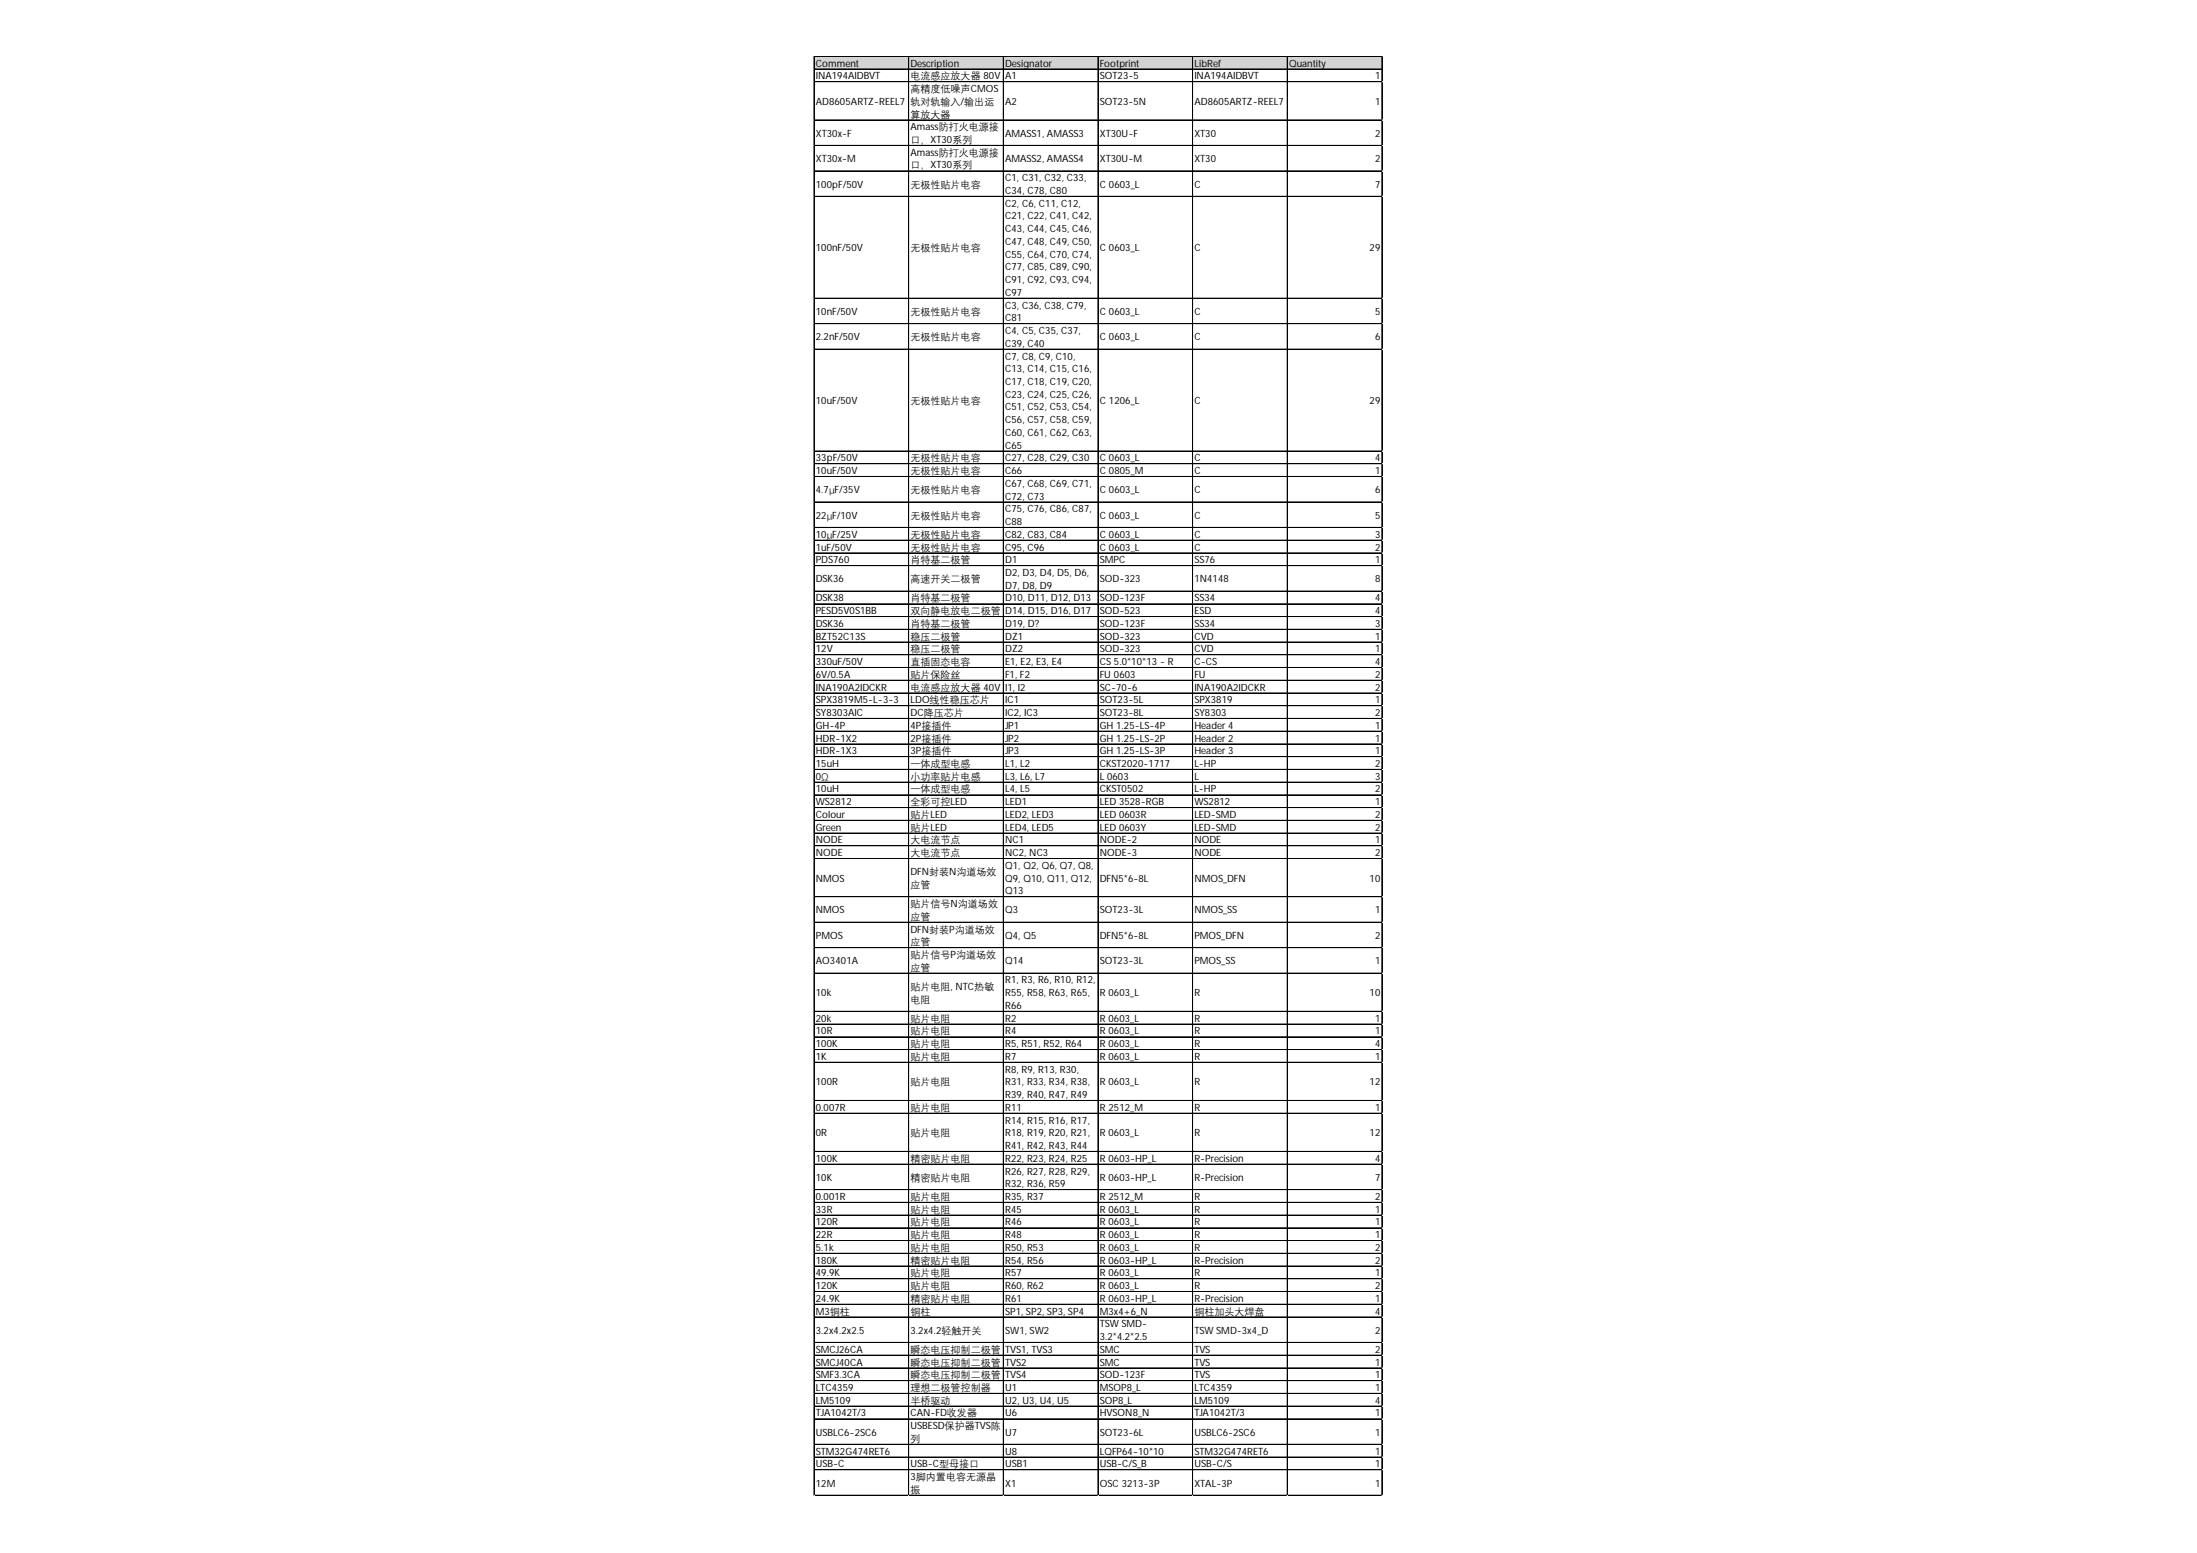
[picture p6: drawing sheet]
<svg xmlns="http://www.w3.org/2000/svg" width="297mm" height="210mm" viewBox="0 0 297 210" stroke-linecap="round" stroke-linejoin="round" font-family="sans-serif">
<defs><g id="words">
<g font-size="1.4">
<text x="110.3" y="9">Comment</text>
<text x="110.3" y="10.7">INA194AIDBVT</text>
<text x="123.1" y="9">Description</text>
<text x="123.1" y="10.7">电流感应放大器 80V</text>
<text x="135.9" y="9">Designator</text>
<text x="135.9" y="10.7">A1</text>
<text x="148.7" y="9">Footprint</text>
<text x="148.7" y="10.7">SOT23-5</text>
<text x="161.5" y="9">LibRef</text>
<text x="161.5" y="10.7">INA194AIDBVT</text>
<text x="174.3" y="9">Quantity</text>
<text x="185.9" y="10.7">1</text>
<text x="110.3" y="14.2">AD8605ARTZ-REEL7</text>
<text x="123.1" y="12.4">高精度低噪声CMOS</text>
<text x="123.1" y="14.2">轨对轨输入/输出运</text>
<text x="123.1" y="15.9">算放大器</text>
<text x="123.1" y="17.6">Amass防打火电源接</text>
<text x="135.9" y="14.2">A2</text>
<text x="148.7" y="14.2">SOT23-5N</text>
<text x="161.5" y="14.2">AD8605ARTZ-REEL7</text>
<text x="185.9" y="14.2">1</text>
<text x="110.3" y="18.5">XT30x-F</text>
<text x="110.3" y="21.9">XT30x-M</text>
<text x="123.1" y="19.3">口，XT30系列</text>
<text x="123.1" y="21.1">Amass防打火电源接</text>
<text x="123.1" y="22.8">口，XT30系列</text>
<text x="135.9" y="18.5">AMASS1, AMASS3</text>
<text x="135.9" y="21.9">AMASS2, AMASS4</text>
<text x="148.7" y="18.5">XT30U-F</text>
<text x="148.7" y="21.9">XT30U-M</text>
<text x="161.5" y="18.5">XT30</text>
<text x="161.5" y="21.9">XT30</text>
<text x="185.9" y="18.5">2</text>
<text x="185.9" y="21.9">2</text>
<text x="110.3" y="25.4">100pF/50V</text>
<text x="123.1" y="25.4">无极性贴片电容</text>
<text x="135.9" y="24.5">C1, C31, C32, C33,</text>
<text x="135.9" y="26.2">C34, C78, C80</text>
<text x="135.9" y="27.9">C2, C6, C11, C12,</text>
<text x="135.9" y="29.7">C21, C22, C41, C42,</text>
<text x="148.7" y="25.4">C 0603_L</text>
<text x="161.5" y="25.4">C</text>
<text x="185.9" y="25.4">7</text>
<text x="110.3" y="34">100nF/50V</text>
<text x="123.1" y="34">无极性贴片电容</text>
<text x="135.9" y="31.4">C43, C44, C45, C46,</text>
<text x="135.9" y="33.1">C47, C48, C49, C50,</text>
<text x="135.9" y="34.8">C55, C64, C70, C74,</text>
<text x="148.7" y="34">C 0603_L</text>
<text x="161.5" y="34">C</text>
<text x="185.2" y="34">29</text>
<text x="135.9" y="36.5">C77, C85, C89, C90,</text>
<text x="135.9" y="38.3">C91, C92, C93, C94,</text>
<text x="135.9" y="40">C97</text>
<text x="135.9" y="41.7">C3, C36, C38, C79,</text>
<text x="110.3" y="42.6">10nF/50V</text>
<text x="110.3" y="46">2.2nF/50V</text>
<text x="123.1" y="42.6">无极性贴片电容</text>
<text x="123.1" y="46">无极性贴片电容</text>
<text x="135.9" y="43.4">C81</text>
<text x="135.9" y="45.1">C4, C5, C35, C37,</text>
<text x="135.9" y="46.9">C39, C40</text>
<text x="148.7" y="42.6">C 0603_L</text>
<text x="148.7" y="46">C 0603_L</text>
<text x="161.5" y="42.6">C</text>
<text x="161.5" y="46">C</text>
<text x="185.9" y="42.6">5</text>
<text x="185.9" y="46">6</text>
<text x="135.9" y="48.6">C7, C8, C9, C10,</text>
<text x="135.9" y="50.3">C13, C14, C15, C16,</text>
<text x="135.9" y="52">C17, C18, C19, C20,</text>
<text x="135.9" y="53.8">C23, C24, C25, C26,</text>
<text x="110.3" y="54.6">10uF/50V</text>
<text x="123.1" y="54.6">无极性贴片电容</text>
<text x="135.9" y="55.5">C51, C52, C53, C54,</text>
<text x="135.9" y="57.2">C56, C57, C58, C59,</text>
<text x="135.9" y="58.9">C60, C61, C62, C63,</text>
<text x="148.7" y="54.6">C 1206_L</text>
<text x="161.5" y="54.6">C</text>
<text x="185.2" y="54.6">29</text>
<text x="110.3" y="62.4">33pF/50V</text>
<text x="110.3" y="64.1">10uF/50V</text>
<text x="123.1" y="62.4">无极性贴片电容</text>
<text x="123.1" y="64.1">无极性贴片电容</text>
<text x="135.9" y="60.6">C65</text>
<text x="135.9" y="62.4">C27, C28, C29, C30</text>
<text x="135.9" y="64.1">C66</text>
<text x="135.9" y="65.8">C67, C68, C69, C71,</text>
<text x="148.7" y="62.4">C 0603_L</text>
<text x="148.7" y="64.1">C 0805_M</text>
<text x="161.5" y="62.4">C</text>
<text x="161.5" y="64.1">C</text>
<text x="185.9" y="62.4">4</text>
<text x="185.9" y="64.1">1</text>
<text x="110.3" y="66.7">4.7μF/35V</text>
<text x="110.3" y="70.1">22μF/10V</text>
<text x="123.1" y="66.7">无极性贴片电容</text>
<text x="123.1" y="70.1">无极性贴片电容</text>
<text x="135.9" y="67.5">C72, C73</text>
<text x="135.9" y="69.2">C75, C76, C86, C87,</text>
<text x="135.9" y="71">C88</text>
<text x="148.7" y="66.7">C 0603_L</text>
<text x="148.7" y="70.1">C 0603_L</text>
<text x="161.5" y="66.7">C</text>
<text x="161.5" y="70.1">C</text>
<text x="185.9" y="66.7">6</text>
<text x="185.9" y="70.1">5</text>
<text x="110.3" y="72.7">10μF/25V</text>
<text x="110.3" y="74.4">1uF/50V</text>
<text x="110.3" y="76.1">PDS760</text>
<text x="123.1" y="72.7">无极性贴片电容</text>
<text x="123.1" y="74.4">无极性贴片电容</text>
<text x="123.1" y="76.1">肖特基二极管</text>
<text x="135.9" y="72.7">C82, C83, C84</text>
<text x="135.9" y="74.4">C95, C96</text>
<text x="135.9" y="76.1">D1</text>
<text x="135.9" y="77.9">D2, D3, D4, D5, D6,</text>
<text x="148.7" y="72.7">C 0603_L</text>
<text x="148.7" y="74.4">C 0603_L</text>
<text x="148.7" y="76.1">SMPC</text>
<text x="161.5" y="72.7">C</text>
<text x="161.5" y="74.4">C</text>
<text x="161.5" y="76.1">SS76</text>
<text x="185.9" y="72.7">3</text>
<text x="185.9" y="74.4">2</text>
<text x="185.9" y="76.1">1</text>
<text x="110.3" y="78.7">DSK36</text>
<text x="110.3" y="81.3">DSK38</text>
<text x="110.3" y="83">PESD5V0S1BB</text>
<text x="123.1" y="78.7">高速开关二极管</text>
<text x="123.1" y="81.3">肖特基二极管</text>
<text x="123.1" y="83">双向静电放电二极管</text>
<text x="135.9" y="79.6">D7, D8, D9</text>
<text x="135.9" y="81.3">D10, D11, D12, D13</text>
<text x="135.9" y="83">D14, D15, D16, D17</text>
<text x="148.7" y="78.7">SOD-323</text>
<text x="148.7" y="81.3">SOD-123F</text>
<text x="148.7" y="83">SOD-523</text>
<text x="161.5" y="78.7">1N4148</text>
<text x="161.5" y="81.3">SS34</text>
<text x="161.5" y="83">ESD</text>
<text x="185.9" y="78.7">8</text>
<text x="185.9" y="81.3">4</text>
<text x="185.9" y="83">4</text>
<text x="110.3" y="84.7">DSK36</text>
<text x="110.3" y="86.5">BZT52C13S</text>
<text x="110.3" y="88.2">12V</text>
<text x="110.3" y="89.9">330uF/50V</text>
<text x="123.1" y="84.7">肖特基二极管</text>
<text x="123.1" y="86.5">稳压二极管</text>
<text x="123.1" y="88.2">稳压二极管</text>
<text x="123.1" y="89.9">直插固态电容</text>
<text x="135.9" y="84.7">D19, D?</text>
<text x="135.9" y="86.5">DZ1</text>
<text x="135.9" y="88.2">DZ2</text>
<text x="135.9" y="89.9">E1, E2, E3, E4</text>
<text x="148.7" y="84.7">SOD-123F</text>
<text x="148.7" y="86.5">SOD-323</text>
<text x="148.7" y="88.2">SOD-323</text>
<text x="148.7" y="89.9">CS 5.0*10*13 - R</text>
<text x="161.5" y="84.7">SS34</text>
<text x="161.5" y="86.5">CVD</text>
<text x="161.5" y="88.2">CVD</text>
<text x="161.5" y="89.9">C-CS</text>
<text x="185.9" y="84.7">3</text>
<text x="185.9" y="86.5">1</text>
<text x="185.9" y="88.2">1</text>
<text x="185.9" y="89.9">4</text>
<text x="110.3" y="91.6">6V/0.5A</text>
<text x="110.3" y="93.3">INA190A2IDCKR</text>
<text x="110.3" y="95.1">SPX3819M5-L-3-3</text>
<text x="123.1" y="91.6">贴片保险丝</text>
<text x="123.1" y="93.3">电流感应放大器 40V</text>
<text x="123.1" y="95.1">LDO线性稳压芯片</text>
<text x="135.9" y="91.6">F1, F2</text>
<text x="135.9" y="93.3">I1, I2</text>
<text x="135.9" y="95.1">IC1</text>
<text x="148.7" y="91.6">FU 0603</text>
<text x="148.7" y="93.3">SC-70-6</text>
<text x="148.7" y="95.1">SOT23-5L</text>
<text x="161.5" y="91.6">FU</text>
<text x="161.5" y="93.3">INA190A2IDCKR</text>
<text x="161.5" y="95.1">SPX3819</text>
<text x="185.9" y="91.6">2</text>
<text x="185.9" y="93.3">2</text>
<text x="185.9" y="95.1">1</text>
<text x="110.3" y="96.8">SY8303AIC</text>
<text x="110.3" y="98.5">GH-4P</text>
<text x="110.3" y="100.2">HDR-1X2</text>
<text x="110.3" y="101.9">HDR-1X3</text>
<text x="123.1" y="96.8">DC降压芯片</text>
<text x="123.1" y="98.5">4P接插件</text>
<text x="123.1" y="100.2">2P接插件</text>
<text x="123.1" y="101.9">3P接插件</text>
<text x="135.9" y="96.8">IC2, IC3</text>
<text x="135.9" y="98.5">JP1</text>
<text x="135.9" y="100.2">JP2</text>
<text x="135.9" y="101.9">JP3</text>
<text x="148.7" y="96.8">SOT23-8L</text>
<text x="148.7" y="98.5">GH 1.25-LS-4P</text>
<text x="148.7" y="100.2">GH 1.25-LS-2P</text>
<text x="148.7" y="101.9">GH 1.25-LS-3P</text>
<text x="161.5" y="96.8">SY8303</text>
<text x="161.5" y="98.5">Header 4</text>
<text x="161.5" y="100.2">Header 2</text>
<text x="161.5" y="101.9">Header 3</text>
<text x="185.9" y="96.8">2</text>
<text x="185.9" y="98.5">1</text>
<text x="185.9" y="100.2">1</text>
<text x="185.9" y="101.9">1</text>
<text x="110.3" y="103.7">15uH</text>
<text x="110.3" y="105.4">0Ω</text>
<text x="110.3" y="107.1">10uH</text>
<text x="123.1" y="103.7">一体成型电感</text>
<text x="123.1" y="105.4">小功率贴片电感</text>
<text x="123.1" y="107.1">一体成型电感</text>
<text x="135.9" y="103.7">L1, L2</text>
<text x="135.9" y="105.4">L3, L6, L7</text>
<text x="135.9" y="107.1">L4, L5</text>
<text x="148.7" y="103.7">CKST2020-1717</text>
<text x="148.7" y="105.4">L 0603</text>
<text x="148.7" y="107.1">CKST0502</text>
<text x="161.5" y="103.7">L-HP</text>
<text x="161.5" y="105.4">L</text>
<text x="161.5" y="107.1">L-HP</text>
<text x="185.9" y="103.7">2</text>
<text x="185.9" y="105.4">3</text>
<text x="185.9" y="107.1">2</text>
<text x="110.3" y="108.8">WS2812</text>
<text x="110.3" y="110.6">Colour</text>
<text x="110.3" y="112.3">Green</text>
<text x="110.3" y="114">NODE</text>
<text x="123.1" y="108.8">全彩可控LED</text>
<text x="123.1" y="110.6">贴片LED</text>
<text x="123.1" y="112.3">贴片LED</text>
<text x="123.1" y="114">大电流节点</text>
<text x="135.9" y="108.8">LED1</text>
<text x="135.9" y="110.6">LED2, LED3</text>
<text x="135.9" y="112.3">LED4, LED5</text>
<text x="135.9" y="114">NC1</text>
<text x="148.7" y="108.8">LED 3528-RGB</text>
<text x="148.7" y="110.6">LED 0603R</text>
<text x="148.7" y="112.3">LED 0603Y</text>
<text x="148.7" y="114">NODE-2</text>
<text x="161.5" y="108.8">WS2812</text>
<text x="161.5" y="110.6">LED-SMD</text>
<text x="161.5" y="112.3">LED-SMD</text>
<text x="161.5" y="114">NODE</text>
<text x="185.9" y="108.8">1</text>
<text x="185.9" y="110.6">2</text>
<text x="185.9" y="112.3">2</text>
<text x="185.9" y="114">1</text>
<text x="110.3" y="115.7">NODE</text>
<text x="110.3" y="119.2">NMOS</text>
<text x="123.1" y="115.7">大电流节点</text>
<text x="123.1" y="118.3">DFN封装N沟道场效</text>
<text x="135.9" y="115.7">NC2, NC3</text>
<text x="135.9" y="117.4">Q1, Q2, Q6, Q7, Q8,</text>
<text x="135.9" y="119.2">Q9, Q10, Q11, Q12,</text>
<text x="148.7" y="115.7">NODE-3</text>
<text x="148.7" y="119.2">DFN5*6-8L</text>
<text x="161.5" y="115.7">NODE</text>
<text x="161.5" y="119.2">NMOS_DFN</text>
<text x="185.2" y="119.2">10</text>
<text x="185.9" y="115.7">2</text>
<text x="110.3" y="123.5">NMOS</text>
<text x="123.1" y="120">应管</text>
<text x="123.1" y="122.6">贴片信号N沟道场效</text>
<text x="123.1" y="124.3">应管</text>
<text x="135.9" y="120.9">Q13</text>
<text x="135.9" y="123.5">Q3</text>
<text x="148.7" y="123.5">SOT23-3L</text>
<text x="161.5" y="123.5">NMOS_SS</text>
<text x="185.9" y="123.5">1</text>
<text x="110.3" y="126.9">PMOS</text>
<text x="110.3" y="130.3">AO3401A</text>
<text x="123.1" y="126">DFN封装P沟道场效</text>
<text x="123.1" y="127.8">应管</text>
<text x="123.1" y="129.5">贴片信号P沟道场效</text>
<text x="123.1" y="131.2">应管</text>
<text x="135.9" y="126.9">Q4, Q5</text>
<text x="135.9" y="130.3">Q14</text>
<text x="148.7" y="126.9">DFN5*6-8L</text>
<text x="148.7" y="130.3">SOT23-3L</text>
<text x="161.5" y="126.9">PMOS_DFN</text>
<text x="161.5" y="130.3">PMOS_SS</text>
<text x="185.9" y="126.9">2</text>
<text x="185.9" y="130.3">1</text>
<text x="110.3" y="134.6">10k</text>
<text x="123.1" y="133.8">贴片电阻, NTC热敏</text>
<text x="123.1" y="135.5">电阻</text>
<text x="135.9" y="132.9">R1, R3, R6, R10, R12,</text>
<text x="135.9" y="134.6">R55, R58, R63, R65,</text>
<text x="135.9" y="136.4">R66</text>
<text x="148.7" y="134.6">R 0603_L</text>
<text x="161.5" y="134.6">R</text>
<text x="185.2" y="134.6">10</text>
<text x="110.3" y="138.1">20k</text>
<text x="110.3" y="139.8">10R</text>
<text x="110.3" y="141.5">100K</text>
<text x="110.3" y="143.3">1K</text>
<text x="123.1" y="138.1">贴片电阻</text>
<text x="123.1" y="139.8">贴片电阻</text>
<text x="123.1" y="141.5">贴片电阻</text>
<text x="123.1" y="143.3">贴片电阻</text>
<text x="135.9" y="138.1">R2</text>
<text x="135.9" y="139.8">R4</text>
<text x="135.9" y="141.5">R5, R51, R52, R64</text>
<text x="135.9" y="143.3">R7</text>
<text x="148.7" y="138.1">R 0603_L</text>
<text x="148.7" y="139.8">R 0603_L</text>
<text x="148.7" y="141.5">R 0603_L</text>
<text x="148.7" y="143.3">R 0603_L</text>
<text x="161.5" y="138.1">R</text>
<text x="161.5" y="139.8">R</text>
<text x="161.5" y="141.5">R</text>
<text x="161.5" y="143.3">R</text>
<text x="185.9" y="138.1">1</text>
<text x="185.9" y="139.8">1</text>
<text x="185.9" y="141.5">4</text>
<text x="185.9" y="143.3">1</text>
<text x="110.3" y="146.7">100R</text>
<text x="123.1" y="146.7">贴片电阻</text>
<text x="135.9" y="145">R8, R9, R13, R30,</text>
<text x="135.9" y="146.7">R31, R33, R34, R38,</text>
<text x="135.9" y="148.4">R39, R40, R47, R49</text>
<text x="148.7" y="146.7">R 0603_L</text>
<text x="161.5" y="146.7">R</text>
<text x="185.2" y="146.7">12</text>
<text x="110.3" y="150.1">0.007R</text>
<text x="110.3" y="153.6">0R</text>
<text x="123.1" y="150.1">贴片电阻</text>
<text x="123.1" y="153.6">贴片电阻</text>
<text x="135.9" y="150.1">R11</text>
<text x="135.9" y="151.9">R14, R15, R16, R17,</text>
<text x="135.9" y="153.6">R18, R19, R20, R21,</text>
<text x="135.9" y="155.3">R41, R42, R43, R44</text>
<text x="148.7" y="150.1">R 2512_M</text>
<text x="148.7" y="153.6">R 0603_L</text>
<text x="161.5" y="150.1">R</text>
<text x="161.5" y="153.6">R</text>
<text x="185.2" y="153.6">12</text>
<text x="185.9" y="150.1">1</text>
<text x="110.3" y="157">100K</text>
<text x="110.3" y="159.6">10K</text>
<text x="123.1" y="157">精密贴片电阻</text>
<text x="123.1" y="159.6">精密贴片电阻</text>
<text x="135.9" y="157">R22, R23, R24, R25</text>
<text x="135.9" y="158.7">R26, R27, R28, R29,</text>
<text x="135.9" y="160.5">R32, R36, R59</text>
<text x="148.7" y="157">R 0603-HP_L</text>
<text x="148.7" y="159.6">R 0603-HP_L</text>
<text x="161.5" y="157">R-Precision</text>
<text x="161.5" y="159.6">R-Precision</text>
<text x="185.9" y="157">4</text>
<text x="185.9" y="159.6">7</text>
<text x="110.3" y="162.2">0.001R</text>
<text x="110.3" y="163.9">33R</text>
<text x="110.3" y="165.6">120R</text>
<text x="110.3" y="167.4">22R</text>
<text x="123.1" y="162.2">贴片电阻</text>
<text x="123.1" y="163.9">贴片电阻</text>
<text x="123.1" y="165.6">贴片电阻</text>
<text x="123.1" y="167.4">贴片电阻</text>
<text x="135.9" y="162.2">R35, R37</text>
<text x="135.9" y="163.9">R45</text>
<text x="135.9" y="165.6">R46</text>
<text x="135.9" y="167.4">R48</text>
<text x="148.7" y="162.2">R 2512_M</text>
<text x="148.7" y="163.9">R 0603_L</text>
<text x="148.7" y="165.6">R 0603_L</text>
<text x="148.7" y="167.4">R 0603_L</text>
<text x="161.5" y="162.2">R</text>
<text x="161.5" y="163.9">R</text>
<text x="161.5" y="165.6">R</text>
<text x="161.5" y="167.4">R</text>
<text x="185.9" y="162.2">2</text>
<text x="185.9" y="163.9">1</text>
<text x="185.9" y="165.6">1</text>
<text x="185.9" y="167.4">1</text>
<text x="110.3" y="169.1">5.1k</text>
<text x="110.3" y="170.8">180K</text>
<text x="110.3" y="172.5">49.9K</text>
<text x="123.1" y="169.1">贴片电阻</text>
<text x="123.1" y="170.8">精密贴片电阻</text>
<text x="123.1" y="172.5">贴片电阻</text>
<text x="135.9" y="169.1">R50, R53</text>
<text x="135.9" y="170.8">R54, R56</text>
<text x="135.9" y="172.5">R57</text>
<text x="148.7" y="169.1">R 0603_L</text>
<text x="148.7" y="170.8">R 0603-HP_L</text>
<text x="148.7" y="172.5">R 0603_L</text>
<text x="161.5" y="169.1">R</text>
<text x="161.5" y="170.8">R-Precision</text>
<text x="161.5" y="172.5">R</text>
<text x="185.9" y="169.1">2</text>
<text x="185.9" y="170.8">2</text>
<text x="185.9" y="172.5">1</text>
<text x="110.3" y="174.2">120K</text>
<text x="110.3" y="176">24.9K</text>
<text x="110.3" y="177.7">M3铜柱</text>
<text x="123.1" y="174.2">贴片电阻</text>
<text x="123.1" y="176">精密贴片电阻</text>
<text x="123.1" y="177.7">铜柱</text>
<text x="135.9" y="174.2">R60, R62</text>
<text x="135.9" y="176">R61</text>
<text x="135.9" y="177.7">SP1, SP2, SP3, SP4</text>
<text x="148.7" y="174.2">R 0603_L</text>
<text x="148.7" y="176">R 0603-HP_L</text>
<text x="148.7" y="177.7">M3x4+6_N</text>
<text x="148.7" y="179.4">TSW SMD-</text>
<text x="161.5" y="174.2">R</text>
<text x="161.5" y="176">R-Precision</text>
<text x="161.5" y="177.7">铜柱加头大焊盘</text>
<text x="185.9" y="174.2">2</text>
<text x="185.9" y="176">1</text>
<text x="185.9" y="177.7">4</text>
<text x="110.3" y="180.3">3.2x4.2x2.5</text>
<text x="110.3" y="182.8">SMCJ26CA</text>
<text x="110.3" y="184.6">SMCJ40CA</text>
<text x="123.1" y="180.3">3.2x4.2轻触开关</text>
<text x="123.1" y="182.8">瞬态电压抑制二极管</text>
<text x="123.1" y="184.6">瞬态电压抑制二极管</text>
<text x="135.9" y="180.3">SW1, SW2</text>
<text x="135.9" y="182.8">TVS1, TVS3</text>
<text x="135.9" y="184.6">TVS2</text>
<text x="148.7" y="181.1">3.2*4.2*2.5</text>
<text x="148.7" y="182.8">SMC</text>
<text x="148.7" y="184.6">SMC</text>
<text x="161.5" y="180.3">TSW SMD-3x4_D</text>
<text x="161.5" y="182.8">TVS</text>
<text x="161.5" y="184.6">TVS</text>
<text x="185.9" y="180.3">2</text>
<text x="185.9" y="182.8">2</text>
<text x="185.9" y="184.6">1</text>
<text x="110.3" y="186.3">SMF3.3CA</text>
<text x="110.3" y="188">LTC4359</text>
<text x="110.3" y="189.7">LM5109</text>
<text x="110.3" y="191.4">TJA1042T/3</text>
<text x="123.1" y="186.3">瞬态电压抑制二极管</text>
<text x="123.1" y="188">理想二极管控制器</text>
<text x="123.1" y="189.7">半桥驱动</text>
<text x="123.1" y="191.4">CAN-FD收发器</text>
<text x="135.9" y="186.3">TVS4</text>
<text x="135.9" y="188">U1</text>
<text x="135.9" y="189.7">U2, U3, U4, U5</text>
<text x="135.9" y="191.4">U6</text>
<text x="148.7" y="186.3">SOD-123F</text>
<text x="148.7" y="188">MSOP8_L</text>
<text x="148.7" y="189.7">SOP8_L</text>
<text x="148.7" y="191.4">HVSON8_N</text>
<text x="161.5" y="186.3">TVS</text>
<text x="161.5" y="188">LTC4359</text>
<text x="161.5" y="189.7">LM5109</text>
<text x="161.5" y="191.4">TJA1042T/3</text>
<text x="185.9" y="186.3">1</text>
<text x="185.9" y="188">1</text>
<text x="185.9" y="189.7">4</text>
<text x="185.9" y="191.4">1</text>
<text x="110.3" y="194">USBLC6-2SC6</text>
<text x="110.3" y="196.6">STM32G474RET6</text>
<text x="123.1" y="193.2">USBESD保护器TVS陈</text>
<text x="123.1" y="194.9">列</text>
<text x="135.9" y="194">U7</text>
<text x="135.9" y="196.6">U8</text>
<text x="148.7" y="194">SOT23-6L</text>
<text x="148.7" y="196.6">LQFP64-10*10</text>
<text x="161.5" y="194">USBLC6-2SC6</text>
<text x="161.5" y="196.6">STM32G474RET6</text>
<text x="185.9" y="194">1</text>
<text x="185.9" y="196.6">1</text>
<text x="110.3" y="198.3">USB-C</text>
<text x="110.3" y="200.9">12M</text>
<text x="123.1" y="198.3">USB-C型母接口</text>
<text x="123.1" y="200.1">3脚内置电容无源晶</text>
<text x="123.1" y="201.8">振</text>
<text x="135.9" y="198.3">USB1</text>
<text x="135.9" y="200.9">X1</text>
<text x="148.7" y="198.3">USB-C/S_B</text>
<text x="148.7" y="200.9">OSC 3213-3P</text>
<text x="161.5" y="198.3">USB-C/S</text>
<text x="161.5" y="200.9">XTAL-3P</text>
<text x="185.9" y="198.3">1</text>
<text x="185.9" y="200.9">1</text>
</g>
</g></defs>
<path d="M110.1 7.6h76.8v1.8h-76.8z" fill="#d3d3d3"/>
<g fill="none" stroke="#000" stroke-width=".14">
<path d="M110.1 7.6v194.6M110.1 7.6h76.8M110.1 9.3h76.8M110.1 9.4h76.8M110.1 11h76.8M110.1 11.1h76.8M110.1 16.2h76.8M110.1 19.6h76.8M110.1 19.7h76.8M122.9 7.7l-.1 194.5M135.6 7.7v194.5M135.7 7.7v194.5"/>
<path d="M148.4 7.7v194.5M148.5 7.7v194.5M161.2 7.7v194.5M161.3 7.7v194.5M174 7.7v194.5M174.1 7.7v194.5M186.8 7.7v194.5M186.9 7.7v194.5M110.1 23.1h76.8M110.1 26.5h76.8M110.1 26.6h76.8M110.1 40.3h76.8"/>
<path d="M110.1 43.7h76.8M110.1 43.8h76.8M110.1 47.2h76.8M110.1 61h76.8M110.1 62.7h76.8M110.1 64.4h76.8M110.1 67.8h76.8M110.1 67.9h76.8M110.1 71.3h76.8M110.1 73h76.8M110.1 74.7h76.8M110.1 74.8h76.8"/>
<path d="M110.1 76.4h76.8M110.1 76.5h76.8M186.9 79.9h-76.8M110.1 81.6h76.8M110.1 83.3h76.8M110.1 83.4h76.8M110.1 85.1h76.8M110.1 86.8h76.8M110.1 88.5h76.8M110.1 90.2h76.8M110.1 91.9h76.8M110.1 92h76.8"/>
<path d="M110.1 93.7h76.8M110.1 95.4h76.8M110.1 97.1h76.8M110.1 98.8h76.8M110.1 98.9h76.8M110.1 100.5h76.8M110.1 100.6h76.8M110.1 104h76.8M110.1 105.7h76.8M110.1 107.4h76.8M110.1 107.5h76.8M110.1 109.2h76.8"/>
<path d="M110.1 110.9h76.8M110.1 112.6h76.8M110.1 114.3h76.8M110.1 116h76.8M110.1 116.1h76.8M186.9 102.3h-76.8M110.1 121.2h76.8M110.1 128.1h76.8M110.1 131.5h76.8M110.1 131.6h76.8M110.1 136.7h76.8M110.1 138.4h76.8"/>
<path d="M186.9 124.6l-76.8 .1M110.1 140.1h76.8M110.1 140.2h76.8M110.1 141.9h76.8M110.1 143.6h76.8M110.1 148.7h76.8M110.1 148.8h76.8M110.1 150.5h76.8M110.1 155.6h76.8M110.1 155.7h76.8M110.1 157.3h76.8M110.1 157.4h76.8"/>
<path d="M110.1 160.8h76.8M110.1 162.5h76.8M110.1 164.2h76.8M110.1 164.3h76.8M110.1 165.9h76.8M110.1 166h76.8M110.1 171.1h76.8M110.1 172.8h76.8M110.1 172.9h76.8M110.1 174.6h76.8M110.1 176.3h76.8M110.1 178h76.8"/>
<path d="M186.9 167.7h-76.8M186.9 169.4h-76.8M110.1 181.4h76.8M110.1 181.5h76.8M110.1 183.2h76.8M110.1 184.9h76.8M110.1 186.6h76.8M110.1 188.3h76.8M110.1 188.4h76.8M110.1 191.8h76.8M110.1 195.2h76.8M110.1 196.9h76.8"/>
<path d="M110.1 197h76.8M110.1 198.7h76.8M186.9 190l-76.8 .1M110.1 202.1h76.8"/>
</g>
<path d="M110.1 202.2h.1" fill="none" stroke="#e0e0e0" stroke-width=".14"/>
<path d="M122.8 202.2h.1" fill="none" stroke="#e0e0e0" stroke-width=".14"/>
<path d="M122.8 202.2h.1z" fill="#e0e0e0"/>
<path d="M135.6 202.2h.1" fill="none" stroke="#e0e0e0" stroke-width=".14"/>
<path d="M135.6 202.2h.1z" fill="#e0e0e0"/>
<path d="M148.4 202.2h.1" fill="none" stroke="#e0e0e0" stroke-width=".14"/>
<path d="M148.4 202.2h.1z" fill="#e0e0e0"/>
<path d="M161.2 202.2h.1" fill="none" stroke="#e0e0e0" stroke-width=".14"/>
<path d="M161.2 202.2h.1z" fill="#e0e0e0"/>
<path d="M174 202.2h.1" fill="none" stroke="#e0e0e0" stroke-width=".14"/>
<path d="M174 202.2h.1z" fill="#e0e0e0"/>
<path d="M186.8 202.2h.1" fill="none" stroke="#e0e0e0" stroke-width=".14"/>
<path d="M186.8 202.2h.1z" fill="#e0e0e0"/>
<path d="M186.9 11h.1" fill="none" stroke="#e0e0e0" stroke-width=".14"/>
<path d="M186.9 11v.1z" fill="#e0e0e0"/>
<path d="M186.9 16.2h.1" fill="none" stroke="#e0e0e0" stroke-width=".14"/>
<path d="M186.9 16.2v.1z" fill="#e0e0e0"/>
<path d="M186.9 19.6h.1" fill="none" stroke="#e0e0e0" stroke-width=".14"/>
<path d="M186.9 19.6v.1z" fill="#e0e0e0"/>
<path d="M186.9 23.1h.1" fill="none" stroke="#e0e0e0" stroke-width=".14"/>
<path d="M186.9 23.1v.1z" fill="#e0e0e0"/>
<path d="M186.9 26.5h.1" fill="none" stroke="#e0e0e0" stroke-width=".14"/>
<path d="M186.9 26.5v.1z" fill="#e0e0e0"/>
<path d="M186.9 40.3h.1" fill="none" stroke="#e0e0e0" stroke-width=".14"/>
<path d="M186.9 40.3v.1z" fill="#e0e0e0"/>
<path d="M186.9 43.7h.1" fill="none" stroke="#e0e0e0" stroke-width=".14"/>
<path d="M186.9 43.7v.1z" fill="#e0e0e0"/>
<path d="M186.9 47.2h.1" fill="none" stroke="#e0e0e0" stroke-width=".14"/>
<path d="M186.9 61h.1" fill="none" stroke="#e0e0e0" stroke-width=".14"/>
<path d="M186.9 62.7h.1" fill="none" stroke="#e0e0e0" stroke-width=".14"/>
<path d="M186.9 64.4h.1" fill="none" stroke="#e0e0e0" stroke-width=".14"/>
<path d="M186.9 64.4v.1z" fill="#e0e0e0"/>
<path d="M186.9 67.8h.1" fill="none" stroke="#e0e0e0" stroke-width=".14"/>
<path d="M186.9 67.8v.1z" fill="#e0e0e0"/>
<path d="M186.9 71.3h.1" fill="none" stroke="#e0e0e0" stroke-width=".14"/>
<path d="M186.9 73h.1" fill="none" stroke="#e0e0e0" stroke-width=".14"/>
<path d="M186.9 73v.1z" fill="#e0e0e0"/>
<path d="M186.9 74.7h.1" fill="none" stroke="#e0e0e0" stroke-width=".14"/>
<path d="M186.9 74.7v.1z" fill="#e0e0e0"/>
<path d="M186.9 76.4h.1" fill="none" stroke="#e0e0e0" stroke-width=".14"/>
<path d="M186.9 76.4v.1z" fill="#e0e0e0"/>
<path d="M186.9 79.9h.1" fill="none" stroke="#e0e0e0" stroke-width=".14"/>
<path d="M186.9 79.9v.1z" fill="#e0e0e0"/>
<path d="M186.9 81.6h.1" fill="none" stroke="#e0e0e0" stroke-width=".14"/>
<path d="M186.9 81.6v.1z" fill="#e0e0e0"/>
<path d="M186.9 83.3h.1" fill="none" stroke="#e0e0e0" stroke-width=".14"/>
<path d="M186.9 83.3v.1z" fill="#e0e0e0"/>
<path d="M186.9 85.1h.1" fill="none" stroke="#e0e0e0" stroke-width=".14"/>
<path d="M186.9 86.8h.1" fill="none" stroke="#e0e0e0" stroke-width=".14"/>
<path d="M186.9 88.5h.1" fill="none" stroke="#e0e0e0" stroke-width=".14"/>
<path d="M186.9 88.5v.1z" fill="#e0e0e0"/>
<path d="M186.9 90.2h.1" fill="none" stroke="#e0e0e0" stroke-width=".14"/>
<path d="M186.9 90.2v.1z" fill="#e0e0e0"/>
<path d="M186.9 91.9h.1" fill="none" stroke="#e0e0e0" stroke-width=".14"/>
<path d="M186.9 91.9v.1z" fill="#e0e0e0"/>
<path d="M186.9 93.7h.1" fill="none" stroke="#e0e0e0" stroke-width=".14"/>
<path d="M186.9 95.4h.1" fill="none" stroke="#e0e0e0" stroke-width=".14"/>
<path d="M186.9 97.1h.1" fill="none" stroke="#e0e0e0" stroke-width=".14"/>
<path d="M186.9 97.1v.1z" fill="#e0e0e0"/>
<path d="M186.9 98.8h.1" fill="none" stroke="#e0e0e0" stroke-width=".14"/>
<path d="M186.9 98.8v.1z" fill="#e0e0e0"/>
<path d="M186.9 100.5h.1" fill="none" stroke="#e0e0e0" stroke-width=".14"/>
<path d="M186.9 100.5v.1z" fill="#e0e0e0"/>
<path d="M186.9 102.3h.1" fill="none" stroke="#e0e0e0" stroke-width=".14"/>
<path d="M186.9 104h.1" fill="none" stroke="#e0e0e0" stroke-width=".14"/>
<path d="M186.9 105.7h.1" fill="none" stroke="#e0e0e0" stroke-width=".14"/>
<path d="M186.9 105.7v.1z" fill="#e0e0e0"/>
<path d="M186.9 107.4h.1" fill="none" stroke="#e0e0e0" stroke-width=".14"/>
<path d="M186.9 107.4v.1z" fill="#e0e0e0"/>
<path d="M186.9 109.2h.1" fill="none" stroke="#e0e0e0" stroke-width=".14"/>
<path d="M186.9 110.9h.1" fill="none" stroke="#e0e0e0" stroke-width=".14"/>
<path d="M186.9 112.6h.1" fill="none" stroke="#e0e0e0" stroke-width=".14"/>
<path d="M186.9 112.6v.1z" fill="#e0e0e0"/>
<path d="M186.9 114.3h.1" fill="none" stroke="#e0e0e0" stroke-width=".14"/>
<path d="M186.9 114.3v.1z" fill="#e0e0e0"/>
<path d="M186.9 116h.1" fill="none" stroke="#e0e0e0" stroke-width=".14"/>
<path d="M186.9 116v.1z" fill="#e0e0e0"/>
<path d="M186.9 121.2h.1" fill="none" stroke="#e0e0e0" stroke-width=".14"/>
<path d="M186.9 121.2v.1z" fill="#e0e0e0"/>
<path d="M186.9 124.6h.1" fill="none" stroke="#e0e0e0" stroke-width=".14"/>
<path d="M186.9 124.6v.1z" fill="#e0e0e0"/>
<path d="M186.9 128.1h.1" fill="none" stroke="#e0e0e0" stroke-width=".14"/>
<path d="M186.9 131.5h.1" fill="none" stroke="#e0e0e0" stroke-width=".14"/>
<path d="M186.9 131.5v.1z" fill="#e0e0e0"/>
<path d="M186.9 136.7h.1" fill="none" stroke="#e0e0e0" stroke-width=".14"/>
<path d="M186.9 136.7v.1z" fill="#e0e0e0"/>
<path d="M186.9 138.4h.1" fill="none" stroke="#e0e0e0" stroke-width=".14"/>
<path d="M186.9 138.4v.1z" fill="#e0e0e0"/>
<path d="M186.9 140.1h.1" fill="none" stroke="#e0e0e0" stroke-width=".14"/>
<path d="M186.9 140.1v.1z" fill="#e0e0e0"/>
<path d="M186.9 141.9h.1" fill="none" stroke="#e0e0e0" stroke-width=".14"/>
<path d="M186.9 143.6h.1" fill="none" stroke="#e0e0e0" stroke-width=".14"/>
<path d="M186.9 148.7h.1" fill="none" stroke="#e0e0e0" stroke-width=".14"/>
<path d="M186.9 148.7v.1z" fill="#e0e0e0"/>
<path d="M186.9 150.5h.1" fill="none" stroke="#e0e0e0" stroke-width=".14"/>
<path d="M186.9 155.6h.1" fill="none" stroke="#e0e0e0" stroke-width=".14"/>
<path d="M186.9 155.6v.1z" fill="#e0e0e0"/>
<path d="M186.9 157.3h.1" fill="none" stroke="#e0e0e0" stroke-width=".14"/>
<path d="M186.9 157.3v.1z" fill="#e0e0e0"/>
<path d="M186.9 160.8h.1" fill="none" stroke="#e0e0e0" stroke-width=".14"/>
<path d="M186.9 162.5h.1" fill="none" stroke="#e0e0e0" stroke-width=".14"/>
<path d="M186.9 162.5v.1z" fill="#e0e0e0"/>
<path d="M186.9 164.2h.1" fill="none" stroke="#e0e0e0" stroke-width=".14"/>
<path d="M186.9 164.2v.1z" fill="#e0e0e0"/>
<path d="M186.9 165.9h.1" fill="none" stroke="#e0e0e0" stroke-width=".14"/>
<path d="M186.9 165.9v.1z" fill="#e0e0e0"/>
<path d="M186.9 167.7h.1" fill="none" stroke="#e0e0e0" stroke-width=".14"/>
<path d="M186.9 169.4h.1" fill="none" stroke="#e0e0e0" stroke-width=".14"/>
<path d="M186.9 169.4v.1z" fill="#e0e0e0"/>
<path d="M186.9 171.1h.1" fill="none" stroke="#e0e0e0" stroke-width=".14"/>
<path d="M186.9 171.1v.1z" fill="#e0e0e0"/>
<path d="M186.9 172.8h.1" fill="none" stroke="#e0e0e0" stroke-width=".14"/>
<path d="M186.9 172.8v.1z" fill="#e0e0e0"/>
<path d="M186.9 174.6h.1" fill="none" stroke="#e0e0e0" stroke-width=".14"/>
<path d="M186.9 176.3h.1" fill="none" stroke="#e0e0e0" stroke-width=".14"/>
<path d="M186.9 178h.1" fill="none" stroke="#e0e0e0" stroke-width=".14"/>
<path d="M186.9 178v.1z" fill="#e0e0e0"/>
<path d="M186.9 181.4h.1" fill="none" stroke="#e0e0e0" stroke-width=".14"/>
<path d="M186.9 181.4v.1z" fill="#e0e0e0"/>
<path d="M186.9 183.2h.1" fill="none" stroke="#e0e0e0" stroke-width=".14"/>
<path d="M186.9 184.9h.1" fill="none" stroke="#e0e0e0" stroke-width=".14"/>
<path d="M186.9 186.6h.1" fill="none" stroke="#e0e0e0" stroke-width=".14"/>
<path d="M186.9 186.6v.1z" fill="#e0e0e0"/>
<path d="M186.9 188.3h.1" fill="none" stroke="#e0e0e0" stroke-width=".14"/>
<path d="M186.9 188.3v.1z" fill="#e0e0e0"/>
<path d="M186.9 190h.1" fill="none" stroke="#e0e0e0" stroke-width=".14"/>
<path d="M186.9 190v.1z" fill="#e0e0e0"/>
<path d="M186.9 191.8h.1" fill="none" stroke="#e0e0e0" stroke-width=".14"/>
<path d="M186.9 195.2h.1" fill="none" stroke="#e0e0e0" stroke-width=".14"/>
<path d="M186.9 195.2v.1z" fill="#e0e0e0"/>
<path d="M186.9 196.9h.1" fill="none" stroke="#e0e0e0" stroke-width=".14"/>
<path d="M186.9 196.9v.1z" fill="#e0e0e0"/>
<path d="M186.9 198.7h.1" fill="none" stroke="#e0e0e0" stroke-width=".14"/>
<path d="M186.9 202.1h.1" fill="none" stroke="#e0e0e0" stroke-width=".14"/>
<path d="M186.9 202.1v.1z" fill="#e0e0e0"/>
<use href="#words"/>
</svg>
